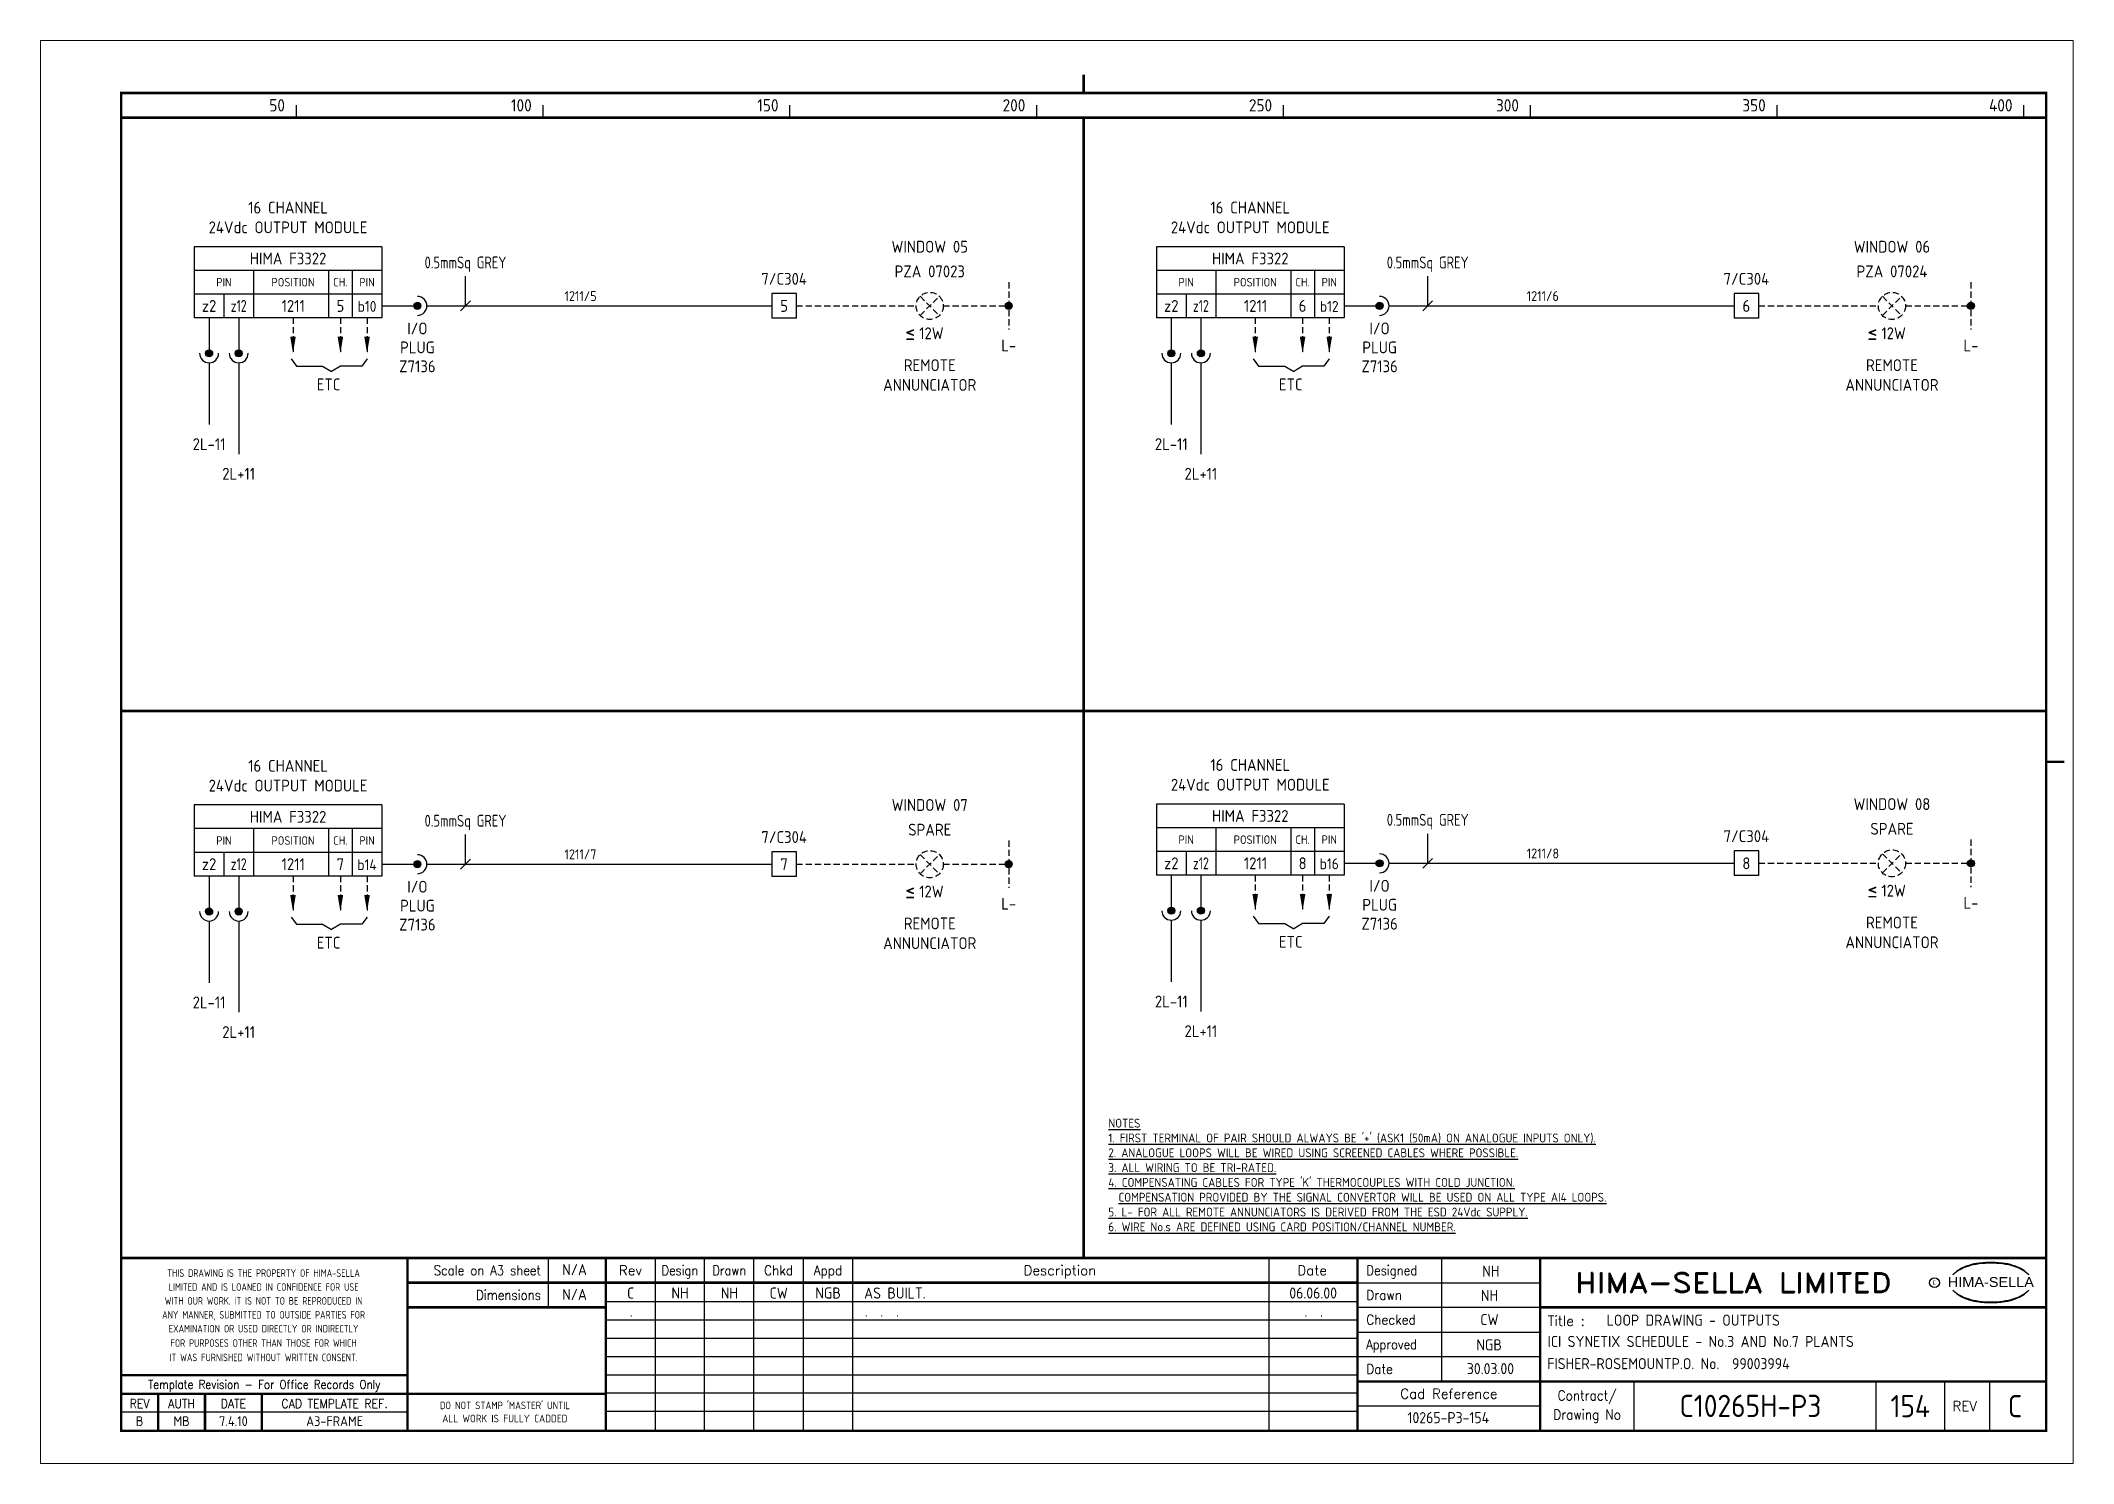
# Paper-space layout 'Layout1' of a CAD drawing. Extents: x 41 to 369, y 29 to 258.
# The model-space entities are those that its viewports show. They can reach past a viewport. Long polylines and large blocks are cut down to what shows.
import ezdxf
from ezdxf.enums import TextEntityAlignment as Align

# ---------------------------------------------------------------- set-up
doc = ezdxf.new("R2010")
doc.units = 0
doc.header["$LTSCALE"] = 0.25
doc.header["$MEASUREMENT"] = 0
doc.linetypes.add('HIDDEN2', pattern=[4.7625, 3.175, -1.5875])
doc.layers.get('0').update_dxf_attribs({"color": 41, "linetype": 'CONTINUOUS'})
for name, color, linetype in [('00-DRG_FRAME', 12, 'CONTINUOUS'), ('01-DRAW', 7, 'CONTINUOUS'), ('051-TEXT', 2, 'CONTINUOUS'), ('117', 7, 'CONTINUOUS'), ('117-TEXT', 2, 'CONTINUOUS')]:
    doc.layers.add(name, color=color, linetype=linetype)
doc.styles.add('ARIAL', font='ARIAL.TTF', dxfattribs={"height": 2.5})
doc.styles.add('ISO', font='iso.shx')
doc.styles.add('ROMAND', font='ROMAND')

psp = doc.layouts.get("Layout1")

msp = doc.modelspace()

# ---------------------------------------------------------------- texts
at = {"layer": '00-DRG_FRAME', "style": 'ISO'}
for s, p in [('50', (47.69, 267.75)), ('100', (97.69, 267.75)), ('150', (147.69, 267.75)), ('200', (197.69, 267.75)), ('250', (247.69, 267.75)), ('300', (297.69, 267.75)), ('350', (347.69, 267.75)), ('400', (397.69, 267.75))]:
    msp.add_text(s, height=2.5, dxfattribs=at).set_placement(p, align=Align.RIGHT)
at = {"layer": '00-DRG_FRAME', "color": 3, "style": 'ISO'}
for s, width, p in [('THIS DRAWING IS THE PROPERTY OF HIMA-SELLA', 0.9, (43.36, 32.44)), ("DO NOT STAMP 'MASTER' UNTIL", 0.95, (92.25, 5.79))]:
    msp.add_text(s, height=1.53, dxfattribs=dict(at, width=width)).set_placement(p, align=Align.MIDDLE)
at = {"layer": '00-DRG_FRAME', "color": 4, "style": 'ROMAND', "width": 0.87}
for s, p in [('Scale on A3 sheet', (99.54, 32)), ('Dimensions', (99.54, 27.01))]:
    msp.add_text(s, height=2, dxfattribs=at).set_placement(p, align=Align.RIGHT)
at = {"layer": '00-DRG_FRAME', "color": 4, "style": 'ROMAND'}
for s, p in [('Rev', (117.7, 32)), ('Description', (204.69, 32)), ('Date', (255.79, 32))]:
    msp.add_text(s, height=2, dxfattribs=at).set_placement(p, align=Align.CENTER)
for s, width, p in [('Design', 0.85, (127.7, 32)), ('Drawn', 0.85, (137.7, 32)), ('Chkd', 0.9, (147.7, 32)), ('Appd', 0.9, (157.7, 32))]:
    msp.add_text(s, height=2, dxfattribs=dict(at, width=width)).set_placement(p, align=Align.CENTER)
for s, width, p in [('Designed', 0.87, (266.75, 32)), ('Drawn', 0.9, (266.75, 27)), ('Checked', 0.9, (266.75, 22)), ('Approved', 0.85, (266.75, 17)), ('Date', 0.9, (266.75, 12))]:
    msp.add_text(s, height=2, dxfattribs=dict(at, width=width)).set_placement(p)
at = {"layer": '00-DRG_FRAME', "color": 3, "style": 'ISO'}
for s, width, p in [('LIMITED AND IS LOANED IN CONFIDENCE FOR USE', 0.9, (43.36, 29.62)), ('ANY MANNER, SUBMITTED TO OUTSIDE PARTIES FOR', 0.87, (43.36, 23.99)), ('WITH OUR WORK. IT IS NOT TO BE REPRODUCED IN', 0.87, (43.36, 26.81)), ('EXAMINATION OR USED DIRECTLY OR INDIRECTLY', 0.9, (43.36, 21.18)), ('FOR PURPOSES OTHER THAN THOSE FOR WHICH', 0.9, (43.36, 18.27)), ('IT WAS FURNISHED WITHOUT WRITTEN CONSENT.', 0.9, (43.36, 15.35))]:
    msp.add_text(s, height=1.53, dxfattribs=dict(at, width=width)).set_placement(p, align=Align.MIDDLE_CENTER)
at = {"layer": '00-DRG_FRAME', "style": 'ROMAND', "width": 1.15}
msp.add_text('HIMA-SELLA LIMITED', height=4, dxfattribs=at).set_placement((341.1, 30.5), align=Align.MIDDLE)
at = {"layer": '00-DRG_FRAME', "color": 3, "style": 'ISO', "width": 0.9}
msp.add_text('C', height=1, dxfattribs=at).set_placement((381.84, 30), align=Align.CENTER)
at = {"layer": '00-DRG_FRAME', "style": 'ARIAL', "width": 1.05}
msp.add_text('HIMA-SELLA', height=2, dxfattribs=at).set_placement((393.3, 29.63), align=Align.CENTER)
at = {"layer": '00-DRG_FRAME', "color": 4, "style": 'ROMAND'}
msp.add_text('Title :', height=2, dxfattribs=at).set_placement((303.5, 21.75))
for s, height, width, p in [('Template Revision - For Office Records Only', 1.8, 0.85, (43.5, 9.62)), ('Contract/', 2, 0.9, (311.5, 7.5)), ('REV', 1.8, 0.9, (18.25, 6)), ('AUTH', 1.8, 0.9, (26.75, 6)), ('DATE', 1.8, 0.9, (37.25, 6)), ('CAD TEMPLATE REF.', 1.8, 0.9, (57.75, 6)), ('Drawing No', 2, 0.9, (311.5, 3.5))]:
    msp.add_text(s, height=height, dxfattribs=dict(at, width=width)).set_placement(p, align=Align.MIDDLE)
for s, p in [('Cad Reference', (283.5, 8)), ('REV', (388, 5.5))]:
    msp.add_text(s, height=2, dxfattribs=at).set_placement(p, align=Align.MIDDLE)
at = {"layer": '00-DRG_FRAME', "color": 41, "style": 'ISO'}
for s, p in [('B', (18.25, 1.45)), ('MB', (26.75, 1.45)), ('7.4.10', (37.25, 1.45)), ('A3-FRAME', (57.75, 1.45))]:
    msp.add_text(s, height=2, dxfattribs=at).set_placement(p, align=Align.CENTER)
at = {"layer": '00-DRG_FRAME', "color": 3, "style": 'ISO'}
msp.add_text('ALL WORK IS FULLY CADDED', height=1.53, dxfattribs=at).set_placement((92.25, 2.98), align=Align.MIDDLE_CENTER)
at = {"layer": '01-DRAW', "insert": (214.51, 63.71), "char_height": 1.8, "width": 133.83, "attachment_point": 1, "style": 'ISO'}
msp.add_mtext("{\\Fiso.shx;\\LNOTES\\P1. FIRST TERMINAL OF PAIR SHOULD ALWAYS BE '+' (ASK1 (50mA) ON ANALOGUE INPUTS ONLY).\\P2. ANALOGUE LOOPS WILL BE WIRED USING SCREENED CABLES WHERE POSSIBLE.\\P3. ALL WIRING TO BE TRI-RATED.\\P4. COMPENSATING CABLES FOR TYPE 'K' THERMOCOUPLES WITH COLD JUNCTION.\\P  COMPENSATION PROVIDED BY THE SIGNAL CONVERTOR WILL BE USED ON ALL TYPE AI4 LOOPS.\\P5. L- FOR ALL REMOTE ANNUNCIATORS IS DERIVED FROM THE ESD 24Vdc SUPPLY.\\P6. WIRE No.s ARE DEFINED USING CARD POSITION/CHANNEL NUMBER.}", dxfattribs=at)
at = {"layer": '117-TEXT', "style": 'ISO'}
for s, height, p in [('16 CHANNEL', 2.4, (48.32, 247.08)), ('16 CHANNEL', 2.4, (243.26, 247.08)), ('24Vdc OUTPUT MODULE', 2.4, (48.32, 243.08)), ('24Vdc OUTPUT MODULE', 2.4, (243.26, 243.08)), ('HIMA F3322', 2.4, (48.32, 236.76)), ('HIMA F3322', 2.4, (243.26, 236.76)), ('PIN', 1.728, (35.32, 232.3)), ('POSITION', 1.728, (49.32, 232.3)), ('CH.', 1.728, (58.92, 232.3)), ('PIN', 1.73, (64.32, 232.3)), ('PIN', 1.728, (230.26, 232.3)), ('POSITION', 1.728, (244.26, 232.3)), ('CH.', 1.728, (253.86, 232.3)), ('PIN', 1.73, (259.26, 232.3)), ('z2', 2.4, (32.32, 227.16)), ('1211', 2.4, (49.37, 227.16)), ('5', 2.4, (58.92, 227.16)), ('b10', 2.2, (64.32, 227.16)), ('z2', 2.4, (227.26, 227.16)), ('1211', 2.4, (244.32, 227.16)), ('6', 2.4, (253.86, 227.16)), ('b12', 2.2, (259.26, 227.16)), ('I/O', 2.4, (74.52, 222.6)), ('I/O', 2.4, (269.46, 222.6)), ('PLUG', 2.4, (74.52, 218.76)), ('PLUG', 2.4, (269.46, 218.76)), ('Z7136', 2.4, (74.52, 214.92)), ('Z7136', 2.4, (269.46, 214.92)), ('ETC', 2.4, (56.52, 211.26)), ('ETC', 2.4, (251.46, 211.26)), ('16 CHANNEL', 2.4, (48.32, 133.99)), ('16 CHANNEL', 2.4, (243.26, 134.17)), ('24Vdc OUTPUT MODULE', 2.4, (48.32, 129.99)), ('24Vdc OUTPUT MODULE', 2.4, (243.26, 130.17)), ('HIMA F3322', 2.4, (48.32, 123.67)), ('HIMA F3322', 2.4, (243.26, 123.85)), ('PIN', 1.728, (35.32, 119.2)), ('POSITION', 1.728, (49.32, 119.2)), ('CH.', 1.728, (58.92, 119.2)), ('PIN', 1.73, (64.32, 119.21)), ('PIN', 1.728, (230.26, 119.38)), ('POSITION', 1.728, (244.26, 119.38)), ('CH.', 1.728, (253.86, 119.38)), ('PIN', 1.73, (259.26, 119.39)), ('z2', 2.4, (32.32, 114.07)), ('1211', 2.4, (49.37, 114.07)), ('7', 2.4, (58.92, 114.07)), ('b14', 2.2, (64.32, 114.07)), ('z2', 2.4, (227.26, 114.25)), ('1211', 2.4, (244.32, 114.25)), ('8', 2.4, (253.86, 114.25)), ('b16', 2.2, (259.26, 114.25)), ('I/O', 2.4, (74.52, 109.51)), ('I/O', 2.4, (269.46, 109.69)), ('PLUG', 2.4, (74.52, 105.67)), ('PLUG', 2.4, (269.46, 105.85)), ('Z7136', 2.4, (74.52, 101.83)), ('Z7136', 2.4, (269.46, 102.01)), ('ETC', 2.4, (56.52, 98.17)), ('ETC', 2.4, (251.46, 98.35))]:
    msp.add_text(s, height=height, dxfattribs=at).set_placement(p, align=Align.CENTER)
for s, p in [('WINDOW 05', (178.32, 240.36)), ('WINDOW 06', (373.26, 240.36)), ('7/C304', (148.82, 233.86)), ('PZA 07023', (178.32, 235.36)), ('7/C304', (343.76, 233.86)), ('PZA 07024', (373.26, 235.36)), ('5', (148.82, 228.36)), ('6', (343.76, 228.36)), ('L-', (194.32, 220.36)), ('L-', (389.26, 220.36)), ('REMOTE', (178.32, 216.36)), ('REMOTE', (373.26, 216.36)), ('ANNUNCIATOR', (178.32, 212.36)), ('ANNUNCIATOR', (373.26, 212.36)), ('2L-11', (32.32, 200.36)), ('2L-11', (227.26, 200.36)), ('2L+11', (38.32, 194.36)), ('2L+11', (233.26, 194.36)), ('WINDOW 07', (178.32, 127.27)), ('WINDOW 08', (373.26, 127.45)), ('SPARE', (373.26, 122.45)), ('7/C304', (148.82, 120.77)), ('SPARE', (178.32, 122.27)), ('7/C304', (343.76, 120.95)), ('7', (148.82, 115.27)), ('8', (343.76, 115.45)), ('L-', (194.32, 107.27)), ('L-', (389.26, 107.45)), ('REMOTE', (178.32, 103.27)), ('REMOTE', (373.26, 103.45)), ('ANNUNCIATOR', (178.32, 99.27)), ('ANNUNCIATOR', (373.26, 99.45)), ('2L-11', (32.32, 87.27)), ('2L-11', (227.26, 87.45)), ('2L+11', (38.32, 81.27)), ('2L+11', (233.26, 81.45))]:
    msp.add_text(s, height=2.4, dxfattribs=at).set_placement(p, align=Align.MIDDLE)
for s, width, p in [('0.5mmSq GREY', 0.85, (84.27, 235.97)), ('0.5mmSq GREY', 0.85, (279.21, 235.97)), ('z12', 0.8, (38.32, 227.16)), ('z12', 0.8, (233.26, 227.16)), ('0.5mmSq GREY', 0.85, (84.27, 122.88)), ('0.5mmSq GREY', 0.85, (279.21, 123.06)), ('z12', 0.8, (38.32, 114.07)), ('z12', 0.8, (233.26, 114.25))]:
    msp.add_text(s, height=2.4, dxfattribs=dict(at, width=width)).set_placement(p, align=Align.CENTER)
at = {"layer": '117-TEXT', "color": 3, "style": 'ISO'}
for s, p in [('1211/5', (104.32, 230.36)), ('1211/6', (299.26, 230.36)), ('1211/7', (104.32, 117.27)), ('1211/8', (299.26, 117.45))]:
    msp.add_text(s, height=2, dxfattribs=at).set_placement(p, align=Align.MIDDLE_LEFT)
at = {"layer": '117-TEXT', "style": 'ISO'}
for s, height, p in [('<', 3.36, (173.32, 221.63)), ('12W', 2.4, (176.18, 221.62)), ('<', 3.36, (368.26, 221.63)), ('12W', 2.4, (371.12, 221.62)), ('-', 3.36, (173.32, 220.27)), ('-', 3.36, (368.26, 220.27)), ('<', 3.36, (173.32, 108.54)), ('-', 3.36, (173.32, 107.18)), ('12W', 2.4, (176.18, 108.53)), ('<', 3.36, (368.26, 108.72)), ('-', 3.36, (368.26, 107.36)), ('12W', 2.4, (371.12, 108.71))]:
    msp.add_text(s, height=height, dxfattribs=at).set_placement(p)

# ---------------------------------------------------------------- blocks, each defined once
blk = doc.blocks.new('A3-REVA')
at = {"layer": '051-TEXT', "style": 'ISO'}
for tag, p in [('DESIGNED', (292.01, 31.7)), ('A', (117.73, 27.28)), ('DES', (127.73, 27.28)), ('DRN', (137.73, 27.28)), ('CHKD', (147.73, 27.28)), ('APPD', (157.73, 27.28)), ('DATE', (256, 27.28)), ('DRAWN', (291.72, 26.77)), ('CHECKED', (291.72, 21.89)), ('APPD', (291.65, 16.79)), ('DATE', (291.92, 11.96))]:
    blk.add_attdef(tag, text='', height=2.25, dxfattribs=at).set_placement(p, align=Align.CENTER)
blk.add_attdef('DESCRIPTION', (165.03, 27.28), '', height=2.25, dxfattribs=at)
blk = doc.blocks.new('A3-REVB')
at = {"layer": '051-TEXT', "style": 'ISO'}
for tag, p in [('A', (124.85, -20.36)), ('DES', (134.85, -20.36)), ('DRN', (144.85, -20.36)), ('CHKD', (154.85, -20.36)), ('APPD', (164.85, -20.36)), ('DATE', (263.12, -20.36))]:
    blk.add_attdef(tag, text='', height=2.25, dxfattribs=at).set_placement(p, align=Align.CENTER)
blk.add_attdef('DESCRIPTION', (172.15, -20.36), '', height=2.25, dxfattribs=at)
blk = doc.blocks.new('A3-TITLE')
at = {"layer": '051-TEXT', "style": 'ISO'}
blk.add_attdef('TITLE_1', (315.46, 21.78), '', height=2.25, dxfattribs=at)
for tag, p in [('DRGNO', (376.96, 3.24)), ('REV.', (398.2, 3.24))]:
    blk.add_attdef(tag, text='', height=4.5, dxfattribs=at).set_placement(p, align=Align.CENTER)
blk = doc.blocks.new('DOT')
for radius in [0.75, 0.65, 0.55, 0.45, 0.35, 0.25, 0.15, 0.05]:
    blk.add_circle((0, 0), radius)
blk = doc.blocks.new('A3-CONTRACT')
at = {"layer": '051-TEXT', "color": 41, "style": 'ISO'}
for tag, height, p in [('SCALE', 2.25, (106.71, 31.82)), ('DIMS', 2.25, (106.71, 26.8)), ('CONTRACT', 4.5, (344.94, 3.1)), ('CAD-REF', 2.25, (283.73, 1.84))]:
    blk.add_attdef(tag, text='', height=height, dxfattribs=at).set_placement(p, align=Align.CENTER)
for tag, p in [('TITLE_2', (303.86, 17.28)), ('TITLE_3', (303.79, 12.78))]:
    blk.add_attdef(tag, p, '', height=2.25, dxfattribs=at)

# ---------------------------------------------------------------- linework, layer by layer
at = {"layer": '00-DRG_FRAME'}
for p, q in [((50, 266.5), (50, 269)), ((100, 266.5), (100, 269)), ((150, 266.5), (150, 269)), ((200, 266.5), (200, 269)), ((250, 266.5), (250, 269)), ((300, 266.5), (300, 269)), ((350, 266.5), (350, 269)), ((400, 266.5), (400, 269)), ((101.01, 35.5), (101.01, 25.5)), ((122.7, 35.5), (122.7, 0.5)), ((132.7, 0.5), (132.7, 35.5)), ((142.7, 0.5), (142.7, 35.5)), ((152.7, 35.5), (152.7, 0.5)), ((162.7, 35.5), (162.7, 0.5)), ((247, 35.5), (247, 0.5)), ((282, 35.5), (282, 10.5)), ((265, 30.5), (302, 30.5)), ((265, 26.59), (112.7, 26.59)), ((302, 25.5), (265, 25.5)), ((265, 22.89), (112.7, 22.89)), ((265, 19.19), (112.7, 19.19)), ((265, 20.5), (302, 20.5)), ((265, 15.49), (112.7, 15.49)), ((302, 15.5), (265, 15.5)), ((265, 11.79), (112.7, 11.79)), ((321, 10.5), (321, 0.5)), ((370, 10.5), (370, 0.5)), ((384, 0.5), (384, 10.5)), ((393, 10.5), (393, 0.5)), ((72.5, 4.25), (14.5, 4.25)), ((265, 8.09), (112.7, 8.09)), ((265, 4.39), (112.7, 4.39)), ((302, 5.5), (265, 5.5))]:
    msp.add_line(p, q, dxfattribs=at)
at = {"layer": '00-DRG_FRAME', "const_width": 0.5}
for points in [[(209.5, 271.5), (209.5, 275.18)], [(209.5, 271.5), (209.5, 275.18)], [(14.5, 266.5), (404.5, 266.5)], [(209.5, 35.5), (209.5, 266.5)], [(14.5, 146.31), (404.5, 146.31)], [(404.5, 136), (408.18, 136)], [(404.5, 35.5), (14.5, 35.5)], [(72.5, 0.5), (72.5, 35.5)], [(112.7, 0.5), (112.7, 35.5)], [(265, 35.5), (265, 0.5)], [(302, 0.5), (302, 35.5)], [(265, 30.5), (72.5, 30.5)], [(112.7, 25.5), (72.5, 25.5)], [(404.5, 25.5), (302, 25.5)], [(14.5, 11.75), (72.5, 11.75)], [(14.5, 8), (72.5, 8)], [(22, 0.5), (22, 8)], [(31.5, 0.5), (31.5, 8)], [(43, 0.5), (43, 8)], [(112.7, 8), (72.5, 8)], [(265, 10.5), (404.5, 10.5)]]:
    msp.add_lwpolyline(points, dxfattribs=at)
msp.add_lwpolyline([(14.5, 0.5), (404.5, 0.5), (404.5, 271.5), (14.5, 271.5)], close=True, dxfattribs=at)
at = {"layer": '00-DRG_FRAME', "color": 3}
msp.add_circle((381.88, 30.5), 1, dxfattribs=at)
for centre, radius, start, end in [((390.6, 26.83), 7.24, 106.0532, 133.5024), ((390.11, 28.1), 5.98, 122.244, 131.6154), ((389.75, 28.78), 5.21, 111.8206, 122.8668), ((391.78, 24.7), 9.76, 107.5931, 113.9452), ((393.1, 18.5), 15.94, 89.2698, 106.3911), ((392.1, 23.52), 10.99, 96.0146, 107.3203), ((393.29, 16.31), 18.28, 92.8917, 97.3734), ((393.24, 18.86), 15.73, 89.7805, 93.1738), ((393.36, 18.86), 15.73, 86.8262, 90.2195), ((393.51, 18.5), 15.94, 73.6089, 90.7302), ((393.31, 16.31), 18.28, 82.6266, 87.1083), ((394.51, 23.52), 10.99, 72.6797, 83.9854), ((394.83, 24.7), 9.76, 66.0548, 72.4069), ((396, 26.83), 7.24, 46.4976, 73.9468), ((396.85, 28.78), 5.21, 57.1332, 68.1794), ((396.49, 28.1), 5.98, 48.3846, 57.756), ((390.88, 27.01), 7.3, 130.419, 136.057), ((390.88, 34.04), 7.3, 223.943, 229.581), ((390.6, 34.23), 7.24, 226.4976, 253.9468), ((396, 34.23), 7.24, 286.0532, 313.5024), ((395.73, 27.01), 7.3, 43.943, 49.581), ((395.73, 34.04), 7.3, 310.419, 316.057), ((390.11, 32.96), 5.98, 228.3846, 237.756), ((389.75, 32.28), 5.21, 237.1332, 248.1794), ((391.78, 36.36), 9.76, 246.0548, 252.4069), ((393.1, 42.56), 15.94, 253.6089, 270.7302), ((392.1, 37.54), 10.99, 252.6797, 263.9854), ((393.29, 44.75), 18.28, 262.6266, 267.1083), ((393.24, 42.19), 15.73, 266.8262, 270.2195), ((393.51, 42.56), 15.94, 269.2698, 286.3911), ((393.36, 42.19), 15.73, 269.7805, 273.1738), ((393.31, 44.75), 18.28, 272.8917, 277.3734), ((394.51, 37.54), 10.99, 276.0146, 287.3203), ((394.83, 36.36), 9.76, 287.5931, 293.9452), ((396.85, 32.28), 5.21, 291.8206, 302.8668), ((396.49, 32.96), 5.98, 302.244, 311.6154)]:
    msp.add_arc(centre, radius, start, end, dxfattribs=at)
at = {"layer": '117'}
for p, q in [((29.32, 240.36), (29.32, 225.96)), ((67.32, 240.36), (29.32, 240.36)), ((67.32, 240.36), (67.32, 225.96)), ((224.26, 240.36), (224.26, 225.96)), ((262.26, 240.36), (224.26, 240.36)), ((262.26, 240.36), (262.26, 225.96)), ((67.32, 235.56), (29.32, 235.56)), ((41.32, 235.56), (41.32, 225.96)), ((56.52, 235.56), (56.52, 225.96)), ((61.32, 235.56), (61.32, 225.96)), ((262.26, 235.56), (224.26, 235.56)), ((236.26, 235.56), (236.26, 225.96)), ((251.46, 235.56), (251.46, 225.96)), ((256.26, 235.56), (256.26, 225.96)), ((67.32, 230.76), (29.32, 230.76)), ((35.32, 230.76), (35.32, 225.96)), ((146.32, 230.86), (146.32, 225.86)), ((151.32, 230.86), (146.32, 230.86)), ((151.32, 225.86), (151.32, 230.86)), ((262.26, 230.76), (224.26, 230.76)), ((230.26, 230.76), (230.26, 225.96)), ((341.26, 230.86), (341.26, 225.86)), ((346.26, 230.86), (341.26, 230.86)), ((346.26, 225.86), (346.26, 230.86)), ((67.32, 228.36), (74.52, 228.36)), ((76.44, 228.36), (146.32, 228.36)), ((262.26, 228.36), (269.46, 228.36)), ((271.38, 228.36), (341.26, 228.36)), ((67.32, 225.96), (29.32, 225.96)), ((32.32, 225.96), (32.32, 218.76)), ((38.32, 225.96), (38.32, 218.76)), ((151.32, 225.86), (146.32, 225.86)), ((262.26, 225.96), (224.26, 225.96)), ((227.26, 225.96), (227.26, 218.76)), ((233.26, 225.96), (233.26, 218.76)), ((346.26, 225.86), (341.26, 225.86)), ((32.32, 216.84), (32.32, 204.36)), ((38.32, 216.84), (38.32, 198.36)), ((48.92, 217.62), (50, 216.18)), ((50, 216.18), (55.32, 216.18)), ((55.32, 216.18), (57.12, 215.1)), ((58.92, 216.18), (57.12, 215.1)), ((63.24, 216.18), (58.92, 216.18)), ((64.32, 217.62), (63.24, 216.18)), ((227.26, 216.84), (227.26, 204.36)), ((233.26, 216.84), (233.26, 198.36)), ((243.86, 217.62), (244.94, 216.18)), ((244.94, 216.18), (250.26, 216.18)), ((250.26, 216.18), (252.06, 215.1)), ((253.86, 216.18), (252.06, 215.1)), ((258.18, 216.18), (253.86, 216.18)), ((259.26, 217.62), (258.18, 216.18)), ((67.32, 127.27), (29.32, 127.27)), ((29.32, 127.27), (29.32, 112.87)), ((67.32, 127.27), (67.32, 112.87)), ((262.26, 127.45), (224.26, 127.45)), ((224.26, 127.45), (224.26, 113.05)), ((262.26, 127.45), (262.26, 113.05)), ((67.32, 122.47), (29.32, 122.47)), ((41.32, 122.47), (41.32, 112.87)), ((56.52, 122.47), (56.52, 112.87)), ((61.32, 122.47), (61.32, 112.87)), ((262.26, 122.65), (224.26, 122.65)), ((236.26, 122.65), (236.26, 113.05)), ((251.46, 122.65), (251.46, 113.05)), ((256.26, 122.65), (256.26, 113.05)), ((67.32, 117.67), (29.32, 117.67)), ((35.32, 117.67), (35.32, 112.87)), ((146.32, 117.77), (146.32, 112.77)), ((151.32, 117.77), (146.32, 117.77)), ((151.32, 112.77), (151.32, 117.77)), ((262.26, 117.85), (224.26, 117.85)), ((230.26, 117.85), (230.26, 113.05)), ((262.26, 115.45), (269.46, 115.45)), ((271.38, 115.45), (341.26, 115.45)), ((346.26, 117.95), (341.26, 117.95)), ((341.26, 117.95), (341.26, 112.95)), ((346.26, 112.95), (346.26, 117.95)), ((67.32, 112.87), (29.32, 112.87)), ((32.32, 112.87), (32.32, 105.67)), ((38.32, 112.87), (38.32, 105.67)), ((67.32, 115.27), (74.52, 115.27)), ((76.44, 115.27), (146.32, 115.27)), ((151.32, 112.77), (146.32, 112.77)), ((262.26, 113.05), (224.26, 113.05)), ((227.26, 113.05), (227.26, 105.85)), ((233.26, 113.05), (233.26, 105.85)), ((346.26, 112.95), (341.26, 112.95)), ((32.32, 103.75), (32.32, 91.27)), ((38.32, 103.75), (38.32, 85.27)), ((48.92, 104.53), (50, 103.09)), ((50, 103.09), (55.32, 103.09)), ((55.32, 103.09), (57.12, 102.01)), ((58.92, 103.09), (57.12, 102.01)), ((63.24, 103.09), (58.92, 103.09)), ((64.32, 104.53), (63.24, 103.09)), ((227.26, 103.93), (227.26, 91.45)), ((233.26, 103.93), (233.26, 85.45)), ((243.86, 104.71), (244.94, 103.27)), ((244.94, 103.27), (250.26, 103.27)), ((250.26, 103.27), (252.06, 102.19)), ((253.86, 103.27), (252.06, 102.19)), ((258.18, 103.27), (253.86, 103.27)), ((259.26, 104.71), (258.18, 103.27))]:
    msp.add_line(p, q, dxfattribs=at)
at = {"layer": '117', "color": 3}
for p, q in [((84.27, 228.36), (84.27, 234.36)), ((279.21, 228.36), (279.21, 234.36)), ((83.27, 227.36), (85.27, 229.36)), ((278.21, 227.36), (280.21, 229.36)), ((84.27, 115.27), (84.27, 121.27)), ((279.21, 115.45), (279.21, 121.45)), ((83.27, 114.27), (85.27, 116.27)), ((278.21, 114.45), (280.21, 116.45))]:
    msp.add_line(p, q, dxfattribs=at)
at = {"layer": '117', "linetype": 'HIDDEN2'}
for p, q in [((194.32, 233.16), (194.32, 223.56)), ((389.26, 233.16), (389.26, 223.56)), ((151.32, 228.36), (175.57, 228.36)), ((176.37, 226.42), (180.26, 230.31)), ((176.37, 230.31), (180.26, 226.42)), ((181.07, 228.36), (194.32, 228.36)), ((346.26, 228.36), (370.51, 228.36)), ((371.32, 230.31), (375.21, 226.42)), ((371.32, 226.42), (375.21, 230.31)), ((376.01, 228.36), (389.26, 228.36)), ((49.32, 225.96), (49.32, 218.76)), ((58.92, 225.96), (58.92, 218.76)), ((64.32, 225.96), (64.32, 218.76)), ((244.26, 225.96), (244.26, 218.76)), ((253.86, 225.96), (253.86, 218.76)), ((259.26, 225.96), (259.26, 218.76)), ((194.32, 120.07), (194.32, 110.47)), ((389.26, 120.25), (389.26, 110.65)), ((176.37, 117.21), (180.26, 113.32)), ((176.37, 113.32), (180.26, 117.21)), ((346.26, 115.45), (370.51, 115.45)), ((371.32, 113.5), (375.21, 117.39)), ((371.32, 117.39), (375.21, 113.5)), ((376.01, 115.45), (389.26, 115.45)), ((49.32, 112.87), (49.32, 105.67)), ((58.92, 112.87), (58.92, 105.67)), ((64.32, 112.87), (64.32, 105.67)), ((151.32, 115.27), (175.57, 115.27)), ((181.07, 115.27), (194.32, 115.27)), ((244.26, 113.05), (244.26, 105.85)), ((253.86, 113.05), (253.86, 105.85)), ((259.26, 113.05), (259.26, 105.85))]:
    msp.add_line(p, q, dxfattribs=at)
for centre in [(178.32, 228.36), (373.26, 228.36), (178.32, 115.27), (373.26, 115.45)]:
    msp.add_circle(centre, 2.75, dxfattribs=at)
at = {"layer": '117'}
for centre, radius in [((74.52, 228.36), 0.72), ((74.52, 228.36), 0.624), ((74.52, 228.36), 0.528), ((74.52, 228.36), 0.432), ((74.52, 228.36), 0.336), ((74.52, 228.36), 0.24), ((74.52, 228.36), 0.144), ((74.52, 228.36), 0.048), ((269.46, 228.36), 0.72), ((269.46, 228.36), 0.624), ((269.46, 228.36), 0.528), ((269.46, 228.36), 0.432), ((269.46, 228.36), 0.336), ((269.46, 228.36), 0.24), ((269.46, 228.36), 0.144), ((269.46, 228.36), 0.048), ((32.32, 218.76), 0.72), ((32.32, 218.76), 0.624), ((32.32, 218.76), 0.528), ((32.32, 218.76), 0.432), ((32.32, 218.76), 0.336), ((32.32, 218.76), 0.24), ((32.32, 218.76), 0.144), ((32.32, 218.76), 0.048), ((38.32, 218.76), 0.72), ((38.32, 218.76), 0.624), ((38.32, 218.76), 0.528), ((38.32, 218.76), 0.432), ((38.32, 218.76), 0.336), ((38.32, 218.76), 0.24), ((38.32, 218.76), 0.144), ((38.32, 218.76), 0.048), ((227.26, 218.76), 0.72), ((227.26, 218.76), 0.624), ((227.26, 218.76), 0.528), ((227.26, 218.76), 0.432), ((227.26, 218.76), 0.336), ((227.26, 218.76), 0.24), ((227.26, 218.76), 0.144), ((227.26, 218.76), 0.048), ((233.26, 218.76), 0.72), ((233.26, 218.76), 0.624), ((233.26, 218.76), 0.528), ((233.26, 218.76), 0.432), ((233.26, 218.76), 0.336), ((233.26, 218.76), 0.24), ((233.26, 218.76), 0.144), ((233.26, 218.76), 0.048), ((74.52, 115.27), 0.72), ((74.52, 115.27), 0.624), ((74.52, 115.27), 0.528), ((74.52, 115.27), 0.432), ((74.52, 115.27), 0.336), ((74.52, 115.27), 0.24), ((74.52, 115.27), 0.144), ((74.52, 115.27), 0.048), ((269.46, 115.45), 0.72), ((269.46, 115.45), 0.624), ((269.46, 115.45), 0.528), ((269.46, 115.45), 0.432), ((269.46, 115.45), 0.336), ((269.46, 115.45), 0.24), ((269.46, 115.45), 0.144), ((269.46, 115.45), 0.048), ((32.32, 105.67), 0.72), ((32.32, 105.67), 0.624), ((32.32, 105.67), 0.528), ((32.32, 105.67), 0.432), ((32.32, 105.67), 0.336), ((32.32, 105.67), 0.24), ((32.32, 105.67), 0.144), ((32.32, 105.67), 0.048), ((38.32, 105.67), 0.72), ((38.32, 105.67), 0.624), ((38.32, 105.67), 0.528), ((38.32, 105.67), 0.432), ((38.32, 105.67), 0.336), ((38.32, 105.67), 0.24), ((38.32, 105.67), 0.144), ((38.32, 105.67), 0.048), ((227.26, 105.85), 0.72), ((227.26, 105.85), 0.624), ((227.26, 105.85), 0.528), ((227.26, 105.85), 0.432), ((227.26, 105.85), 0.336), ((227.26, 105.85), 0.24), ((227.26, 105.85), 0.144), ((227.26, 105.85), 0.048), ((233.26, 105.85), 0.72), ((233.26, 105.85), 0.624), ((233.26, 105.85), 0.528), ((233.26, 105.85), 0.432), ((233.26, 105.85), 0.336), ((233.26, 105.85), 0.24), ((233.26, 105.85), 0.144), ((233.26, 105.85), 0.048)]:
    msp.add_circle(centre, radius, dxfattribs=at)
for centre, start, end in [((74.52, 228.36), 270, 90), ((269.46, 228.36), 270, 90), ((32.32, 218.76), 180, 0), ((38.32, 218.76), 180, 0), ((227.26, 218.76), 180, 0), ((233.26, 218.76), 180, 0), ((74.52, 115.27), 270, 90), ((269.46, 115.45), 270, 90), ((32.32, 105.67), 180, 0), ((38.32, 105.67), 180, 0), ((227.26, 105.85), 180, 0), ((233.26, 105.85), 180, 0)]:
    msp.add_arc(centre, 1.92, start, end, dxfattribs=at)
for points in [[(49.88, 222.12), (48.76, 222.12), (49.32, 218.76)], [(59.48, 222.12), (58.36, 222.12), (58.92, 218.76)], [(64.88, 222.12), (63.76, 222.12), (64.32, 218.76)], [(244.82, 222.12), (243.7, 222.12), (244.26, 218.76)], [(254.42, 222.12), (253.3, 222.12), (253.86, 218.76)], [(259.82, 222.12), (258.7, 222.12), (259.26, 218.76)], [(49.88, 109.03), (48.76, 109.03), (49.32, 105.67)], [(59.48, 109.03), (58.36, 109.03), (58.92, 105.67)], [(64.88, 109.03), (63.76, 109.03), (64.32, 105.67)], [(244.82, 109.21), (243.7, 109.21), (244.26, 105.85)], [(254.42, 109.21), (253.3, 109.21), (253.86, 105.85)], [(259.82, 109.21), (258.7, 109.21), (259.26, 105.85)]]:
    msp.add_solid(points, dxfattribs=at)

# ---------------------------------------------------------------- block references
at = {"layer": '00-DRG_FRAME'}
for name, p, values in [('A3-CONTRACT', (-0.35, 0.19), {'TITLE_2': 'ICI SYNETIX SCHEDULE - No.3 AND No.7 PLANTS', 'TITLE_3': 'FISHER-ROSEMOUNTP.O. No.  99003994', 'CAD-REF': '10265-P3-154', 'CONTRACT': 'C10265H-P3', 'SCALE': 'N/A', 'DIMS': 'N/A'}), ('A3-REVB', (-7, 43.98), {'A': '.', 'DESCRIPTION': '.  .  .', 'DATE': '.  .'}), ('A3-TITLE', (0, 0), {'TITLE_1': 'LOOP DRAWING - OUTPUTS', 'DRGNO': '154', 'REV.': 'C'})]:
    msp.add_blockref(name, p, dxfattribs=at).add_auto_attribs(values)
ref = msp.add_blockref('A3-REVA', (0, 0), dxfattribs=at)
ref.add_attrib('A', 'C', dxfattribs={"layer": '051-TEXT', "height": 2.25, "style": 'ISO'}).set_placement((117.73, 27.28), align=Align.CENTER)
ref.add_attrib('DES', 'NH', dxfattribs={"layer": '051-TEXT', "height": 2.25, "style": 'ISO'}).set_placement((127.73, 27.28), align=Align.CENTER)
ref.add_attrib('DRN', 'NH', dxfattribs={"layer": '051-TEXT', "height": 2.25, "style": 'ISO'}).set_placement((137.73, 27.28), align=Align.CENTER)
ref.add_attrib('CHKD', 'CW', dxfattribs={"layer": '051-TEXT', "height": 2.25, "style": 'ISO'}).set_placement((147.73, 27.28), align=Align.CENTER)
ref.add_attrib('APPD', 'NGB', dxfattribs={"layer": '051-TEXT', "height": 2.25, "style": 'ISO'}).set_placement((157.73, 27.28), align=Align.CENTER)
ref.add_attrib('DESCRIPTION', 'AS BUILT.', (165.03, 27.28), dxfattribs={"layer": '051-TEXT', "height": 2.25, "style": 'ISO'})
ref.add_attrib('DATE', '06.06.00', dxfattribs={"layer": '051-TEXT', "height": 2.25, "style": 'ISO'}).set_placement((256, 27.28), align=Align.CENTER)
ref.add_attrib('DESIGNED', 'NH', dxfattribs={"layer": '051-TEXT', "height": 2.25, "style": 'ISO'}).set_placement((292.01, 31.7), align=Align.CENTER)
ref.add_attrib('DRAWN', 'NH', dxfattribs={"layer": '051-TEXT', "height": 2.25, "style": 'ISO'}).set_placement((291.72, 26.77), align=Align.CENTER)
ref.add_attrib('CHECKED', 'CW', dxfattribs={"layer": '051-TEXT', "height": 2.25, "style": 'ISO'}).set_placement((291.72, 21.89), align=Align.CENTER)
ref.add_attrib('APPD', 'NGB', dxfattribs={"layer": '051-TEXT', "height": 2.25, "style": 'ISO'}).set_placement((291.65, 16.79), align=Align.CENTER)
ref.add_attrib('DATE', '30.03.00', dxfattribs={"layer": '051-TEXT', "height": 2.25, "style": 'ISO'}).set_placement((291.92, 11.96), align=Align.CENTER)
at = {"layer": '117', "linetype": 'HIDDEN2', "xscale": 0.9600000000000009, "yscale": 0.9599999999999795, "zscale": 0.96}
for p in [(194.32, 228.36), (389.26, 228.36), (194.32, 115.27), (389.26, 115.45)]:
    msp.add_blockref('DOT', p, dxfattribs=at)

msp.set_redraw_order([(e.dxf.handle, doc.entitydb.next_handle()) for e in msp.query("TEXT MTEXT ATTDEF DIMENSION ARC_DIMENSION")])  # texts and dimensions are drawn at this point

# ---------------------------------------------------------------- viewports
at = {"layer": '00-DRG_FRAME'}
psp.add_viewport(center=(205.05, 143.5), size=(328.08, 229.5991), view_center_point=(204.1, 138), view_height=288.1959, dxfattribs=at)

doc.saveas('drawing.dxf')
